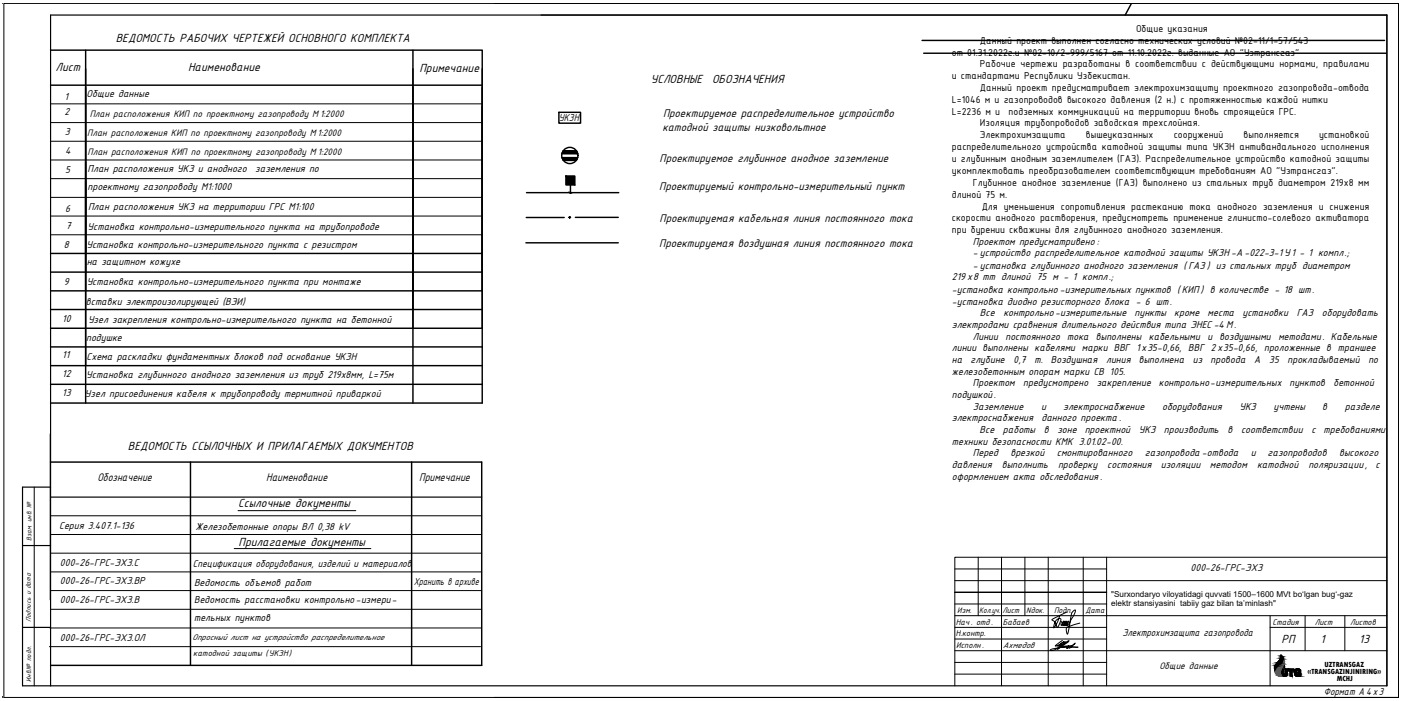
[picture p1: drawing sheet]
<svg xmlns="http://www.w3.org/2000/svg" width="594mm" height="297mm" viewBox="0 0 594 297" stroke-linecap="round" stroke-linejoin="round" font-family="sans-serif">
<defs><g id="words">
<g font-size="5.6">
<text x="49.1" y="17.6">ВЕДОМОСТЬ РАБОЧИХ ЧЕРТЕЖЕЙ ОСНОВНОГО КОМПЛЕКТА</text>
<text x="23.6" y="30.1">Лист</text>
<text x="79.8" y="30.1">Наименование</text>
<text x="177.9" y="30.6">Примечание</text>
<text x="276" y="35.3">УСЛОВНЫЕ</text>
<text x="302" y="35.3">ОБОЗНАЧЕНИЯ</text>
<text x="54.3" y="190.8">ВЕДОМОСТЬ ССЫЛОЧНЫХ И ПРИЛАГАЕМЫХ ДОКУМЕНТОВ</text>
<text x="101" y="215">Ссылочные документы</text>
<text x="101.2" y="231.3">Прилагаемые документы</text>
<text x="543.4" y="272.6">РП</text>
<text x="560" y="272.6">1</text>
<text x="576.4" y="272.6">13</text>
</g>
<g font-size="5.2">
<text x="281.2" y="49.8">Проектируемое распределительное устройство</text>
<text x="280.9" y="55.5">катодной защиты низковольтное</text>
<text x="279.7" y="68.5">Проектируемое глубинное анодное заземление</text>
<text x="279.5" y="80.6">Проектируемый контрольно-измерительный пункт</text>
<text x="279.7" y="93.9">Проектируемая кабельная линия постоянного тока</text>
<text x="279.5" y="104.7">Проектируемая воздушная линия постоянного тока</text>
<text x="41.3" y="203.8">Обозначение</text>
<text x="112.9" y="203.8">Наименование</text>
<text x="177.7" y="203.8">Примечание</text>
</g>
<g font-size="4.8">
<text x="36.7" y="41.2">Общие данные</text>
<text x="27.3" y="42.3">1</text>
<text x="27.3" y="48.7">2</text>
<text x="237" y="51.4">УКЗН</text>
<text x="27.5" y="57.2">3</text>
<text x="27.6" y="65.1">4</text>
<text x="27.6" y="73.1">5</text>
<text x="37.1" y="73.1">План расположения УКЗ и анодного</text>
<text x="108.2" y="73.1">заземления по</text>
<text x="37.1" y="80.7">проектному газопроводу М1:1000</text>
<text x="27.6" y="89.9">6</text>
<text x="37.3" y="89">План расположения УКЗ на территории ГРС М1:100</text>
<text x="28" y="97.1">7</text>
<text x="37.2" y="97.3">Установка контрольно-измерительного пункта на трубопроводе</text>
<text x="27.1" y="104.9">8</text>
<text x="36.7" y="105.2">Установка контрольно-измерительного пункта с резистром</text>
<text x="412.5" y="103.7">Проектом предусматривено :</text>
<text x="36.8" y="112.5">на защитном кожухе</text>
<text x="412.5" y="108.6">- устройство распределительное катодной защиты УКЗН -А -022-3-1 У1 - 1 компл.;</text>
<text x="412.5" y="113.9">- установка глубинного анодного заземления ( ГАЗ ) из стальных труб диаметром</text>
<text x="403.6" y="118.8">219х8 mm длиной 75 м - 1 компл.;</text>
<text x="27" y="120.9">9</text>
<text x="36.8" y="120.9">Установка контрольно-измерительного пункта при монтаже</text>
<text x="403.6" y="124.1">-установка контрольно -измерительных пунктов ( КИП ) в количестве - 18 шт.</text>
<text x="36.4" y="129.3">вставки электроизолирующей (ВЭИ)</text>
<text x="403.6" y="129.1">-установка диодно резисторного блока - 6 шт.</text>
<text x="26.4" y="136.4">10</text>
<text x="37.3" y="136.9">Узел закрепления контрольно-измерительного пункта на бетонной</text>
<text x="415.5" y="134">Все</text>
<text x="425.5" y="134">контрольно-измерительные</text>
<text x="481.1" y="134">пункты</text>
<text x="497.9" y="134">кроме</text>
<text x="512.1" y="134">места</text>
<text x="526.8" y="134">установки</text>
<text x="549.8" y="134">ГАЗ</text>
<text x="560.5" y="134">оборудовать</text>
<text x="403.6" y="139">электродами сравнения длительного действия типа ЭНЕС -4 М.</text>
<text x="36.5" y="144.4">подушке</text>
<text x="26.4" y="151.8">11</text>
<text x="36.7" y="152.4">Схема раскладки фундаментных блоков под основание УКЗН</text>
<text x="26.4" y="159.7">12</text>
<text x="36.6" y="160.2">Установка глубинного анодного заземления из труб 219х8мм, L=75м</text>
<text x="26.4" y="167.6">13</text>
<text x="36" y="168.4">Узел присоединения кабеля к трубопроводу термитной приваркой</text>
<text x="412.5" y="173.6">Заземление</text>
<text x="441.4" y="173.6">и</text>
<text x="450.8" y="173.6">электроснабжение</text>
<text x="492.8" y="173.6">оборудования</text>
<text x="525.6" y="173.6">УКЗ</text>
<text x="540.1" y="173.6">учтены</text>
<text x="560.7" y="173.6">в</text>
<text x="570.3" y="173.6">разделе</text>
<text x="403.6" y="178.6">электроснабжения</text>
<text x="441.6" y="178.6">данного проекта .</text>
<text x="415.4" y="183.5">Все</text>
<text x="425.3" y="183.5">работы</text>
<text x="442.6" y="183.5">в</text>
<text x="448.4" y="183.5">зоне</text>
<text x="459.9" y="183.5">проектной</text>
<text x="482.9" y="183.5">УКЗ</text>
<text x="493.6" y="183.5">производить</text>
<text x="520.5" y="183.5">в</text>
<text x="526.3" y="183.5">соответствии</text>
<text x="556.1" y="183.5">с</text>
<text x="561.3" y="183.5">требованиями</text>
<text x="403.6" y="188.5">техники безопасности КМК 3.01.02-00.</text>
<text x="412.5" y="193.4">Перед</text>
<text x="428.5" y="193.4">врезкой</text>
<text x="448.1" y="193.4">смонтированного</text>
<text x="485.5" y="193.4">газопровода -отвода</text>
<text x="530.4" y="193.4">и</text>
<text x="537.5" y="193.4">газопроводов</text>
<text x="567.8" y="193.4">высокого</text>
<text x="403.6" y="198.4">давления</text>
<text x="403.6" y="203.3">оформлением акта обследования .</text>
<text x="424.8" y="198.4">выполнить</text>
<text x="448.7" y="198.4">проверку</text>
<text x="469.5" y="198.4">состояния</text>
<text x="492.3" y="198.4">изоляции</text>
<text x="513" y="198.4">методом</text>
<text x="533" y="198.4">катодной</text>
<text x="554.8" y="198.4">поляризации,</text>
<text x="583.2" y="198.4">с</text>
<text x="25.1" y="224">Серия 3.407.1-136</text>
<text x="82.9" y="224.7">Железобетонные опоры ВЛ 0,38 kV</text>
<text x="25.4" y="239.7">000-26-ГРС-ЭХЗ.С</text>
<text x="81.8" y="240.2">Спецификация оборудования, изделий и материалов</text>
<text x="504.8" y="241.8">000-26-ГРС-ЭХЗ</text>
<text x="25.4" y="247.6">000-26-ГРС-ЭХЗ.ВР</text>
<text x="82.3" y="248.4">Ведомость объемов работ</text>
<text x="175.4" y="247.9">Xранить в архиве</text>
<text x="25.4" y="255.5">000-26-ГРС-ЭХЗ.В</text>
<text x="476" y="269.5">Электрохимзащита газопровода</text>
<text x="25.4" y="271.6">000-26-ГРС-ЭХЗ.ОЛ</text>
<text x="561.4" y="294.4">Формат А 4х3</text>
</g>
<g font-size="4.7">
<text x="412.5" y="143.9">Линии постоянного тока выполнены кабельными и воздушными методами. Кабельные</text>
<text x="403.6" y="148.9">линии выполнены кабелями марки ВВГ 1х35-0,66, ВВГ 2х35-0,66, проложенные в траншее</text>
<text x="403.6" y="153.8">на</text>
<text x="411.5" y="153.8">глубине</text>
<text x="429.8" y="153.8">0,7</text>
<text x="438.6" y="153.8">m.</text>
<text x="445.6" y="153.8">Воздушная</text>
<text x="469.1" y="153.8">линия</text>
<text x="482.9" y="153.8">выполнена</text>
<text x="505.9" y="153.8">из</text>
<text x="513.3" y="153.8">провода</text>
<text x="531.9" y="153.8">А</text>
<text x="538.2" y="153.8">35</text>
<text x="546" y="153.8">прокладываемый</text>
<text x="580.2" y="153.8">по</text>
<text x="403.6" y="158.8">железобетонным опорам марки СВ 105.</text>
<text x="412.5" y="163.7">Проектом</text>
<text x="433.9" y="163.7">предусмотрено</text>
<text x="465" y="163.7">закрепление</text>
<text x="491.4" y="163.7">контрольно-измерительных</text>
<text x="546.8" y="163.7">пунктов</text>
<text x="565.4" y="163.7">бетонной</text>
<text x="403.6" y="168.7">подушкой.</text>
<text x="82.3" y="255.6">Ведомость расстановки контрольно-измери-</text>
<text x="82.3" y="263.3">тельных пунктов</text>
</g>
<g font-size="4.6">
<text x="481.7" y="13.7">Общие указания</text>
<text x="403.6" y="23.6">от 01.31.2022г.и №02-10/2-999/5167 от 11.10.2022г. выданные АО &quot;Узтрансгаз&quot;</text>
<text x="415.5" y="18.6">Данный проект выполнен согласно технических условий №02-11/1-57/543</text>
<text x="415.5" y="28.5">Рабочие чертежи разработаны в соответствии с действующими нормами, правилами</text>
<text x="403.6" y="33.5">и стандартами Республики Узбекистан.</text>
<text x="415.5" y="38.4">Данный проект предусматривает электрохимзащиту проектного газопровода-отвода</text>
<text x="403.6" y="43.7">L=1046 м и газопроводов высокого давления (2 н.) с протяженностью каждой нитки</text>
<text x="403.6" y="48.7">L=2236 м и</text>
<text x="415.5" y="53.6">Изоляция трубопроводов заводская трехслойная.</text>
<text x="427.7" y="48.7">подземных коммуникаций на территории вновь строящейся ГРС.</text>
<text x="415.5" y="58.5">Электрохимзащита</text>
<text x="460.4" y="58.5">вышеуказанных</text>
<text x="497.7" y="58.5">сооружений</text>
<text x="527.3" y="58.5">выполняется</text>
<text x="559.3" y="58.5">установкой</text>
<text x="403.6" y="63.5">распределительного устройства катодной защиты типа УКЗН антивандального исполнения</text>
<text x="403.6" y="68.7">и глубинным анодным заземлителем (ГАЗ). Распределительное устройство катодной защиты</text>
<text x="403.6" y="73.7">укомплектовать преобразователем соответствующим требованиям АО &quot;Узтрансгаз&quot;.</text>
<text x="403.6" y="83.9">длиной 75 м.</text>
<text x="412.5" y="79">Глубинное анодное заземление (ГАЗ) выполнено из стальных труб диаметром 219х8 мм</text>
<text x="416.3" y="88.8">Для уменьшения сопротивления растеканию тока анодного заземления и снижения</text>
<text x="403.6" y="93.8">скорости анодного растворения, предусмотреть применение глинисто-солевого активатора</text>
<text x="403.6" y="98.8">при бурении скважины для глубинного анодного заземления.</text>
</g>
<g font-size="4.5">
<text x="38" y="49.7">План расположения КИП по проектному газопроводу М 1:2000</text>
<text x="37" y="57.4">План расположения КИП по проектному газопроводу М 1:2000</text>
<text x="37.1" y="65.5">План расположения КИП по проектному газопроводу М 1:2000</text>
<text x="491.6" y="283.5">Общие данные</text>
</g>
<g font-size="4">
<text x="405.3" y="264.8">Нач. отд.</text>
<text x="425.2" y="264.8">Бабаев</text>
<text x="539.6" y="264.7">Стадия</text>
<text x="557.5" y="264.7">Лист</text>
<text x="572.5" y="264.7">Листов</text>
<text x="405.4" y="274.7">Исполн .</text>
</g>
<text font-size="3.9" x="405.3" y="269.6">Н.контр.</text>
<g font-size="3.8">
<text x="405.9" y="259.8">Изм.</text>
<text x="415.2" y="259.8">Кол.уч.</text>
<text x="425" y="259.8">Лист</text>
<text x="435.2" y="259.8">Nдок.</text>
<text x="447" y="259.8">Подп.</text>
<text x="460.3" y="259.8">Дата</text>
<text x="81.5" y="271.4">Опросный лист на устройство распределительное</text>
<text x="425.2" y="274.6">Ахмедов</text>
<text x="81.9" y="277.8">катодной защиты (УКЗН)</text>
</g>
<g font-size="3.5">
<text x="471.2" y="252.8">&quot;Surxondaryo viloyatidagi quvvati 1500–1600 MVt boʻlgan bugʻ-gaz</text>
<text x="471.2" y="257">elektr stansiyasini tabiiy gaz bilan taʼminlash&quot;</text>
</g>
<g font-size="3.3">
<text x="554.5" y="285.6">«TRANSGAZINJINIRING»</text>
<text x="561.7" y="282.5">UZTRANSGAZ</text>
<text x="566.8" y="288.8">MCHJ</text>
</g>
<g font-size="3.1">
<text x="13.3" y="229.4" transform="rotate(-90 13.3 229.4)">Взам. инв. №</text>
<text x="13.1" y="263.5" transform="rotate(-90 13.1 263.5)">Подпись и дата</text>
<text x="13.3" y="288.9" transform="rotate(-90 13.3 288.9)">Инв.№ подл.</text>
</g>
</g></defs>
<!-- layer: 0 -->
<path d="M21.4 210.6h182.9" fill="none" stroke="#000" stroke-width=".5"/>
<path d="M391 17.1h196.1M479.8 1.4l-2.7 5M391.7 22.6h196.1M21.4 195.8h182.9M80.8 195.8v86.1M174.5 195.8v86.1M21.4 281.9h182.9" fill="none" stroke="#000" stroke-width=".61"/>
<path d="M204.3 195.8v86.1" fill="none" stroke="#000" stroke-width=".61"/>
<g fill="none" stroke="#000" stroke-width=".42">
<path d="M1.6 1.4h591.4v294.1h-591.4zM209.6 1.4h383.4M21.4 59.9h183.1M21.4 51.9h183.1M21.4 44h183.1M21.4 75.7h183.1M21.4 67.8h183.1M21.4 83.6h183.1M21.4 99.5h183.1M21.4 91.5h183.1M21.4 218.6h182.9M21.4 226.5h182.9"/>
<path d="M21.4 234.4h182.9M21.4 242.3h182.9M21.4 250.2h182.9M21.4 258.2h182.9M20.9 274h182.9M21.2 266.1h182.8"/>
</g>
<!-- layer: 0 -->
<path d="M100.9 216.4h50M99.3 232.5h58M450.5 271.4l-3 2.2a4.3 4.3 0 0 0 3.5-1.6l.2-.1-2.6 1.9 1.9-.7 1.5-1.1-2.6 2M450.5 273.8l-.3 .5M450.8 273.8l-.9 .6M453.5 273.9l-.6 .2 .2-.5 .3 .3-1 .9-.1-.2 .8-.4v-.6l-.3 .4h-.5l.2-.3-.2 .4h-.5l.3-.4-.8 .6 .2-.5-1.1 .5M453.6 274.5l.8-.2-.2-.2 2.9 .1-6.8 .1-3.7 .6-1.3 .5a2.04 2.04 0 0 0 2.8-.5l5.2-3.4-.7 .8-4.2 2.9M453.8 274.1l.3-.5-.4 .1-.2 .3 .8-.2 1.6-1.3-2.6 2.3M454.3 273.9l.5-.1-.7 .3" fill="none" stroke="#000" stroke-width=".42"/>
<path d="M21.4 6.4h566.7v284.2h-566.7zM21.3 183.9v70.3" fill="none" stroke="#000" stroke-width=".5"/>
<!-- layer: SHTAMP -->
<path d="M21.4 206.4h-11.8v84.2h11.8M9.6 231.2h11.8M9.6 265.8h11.8" fill="none" stroke="#000" stroke-width=".5"/>
<path d="M14.5 206.4v84.2" fill="none" stroke="#000" stroke-width=".42"/>
<g fill="none" stroke="#000" stroke-width=".61">
<path d="M21.4 21.3h183.1v86.1h-183.1M21.4 36.1h183.1M36.3 21.3v149.5M175.1 21.3v149.5M204.5 29.2v141.6h-183.1M237 47.6h9.2v4.6h-9.2zM238.3 65.1h6.7M238.3 66.8h6.7M238.8 63.9h5.7M238.9 68h5.5M240 74.6h3.7v3.7h-3.7zM241.9 78.3v3.2"/>
<path d="M223.1 92.2h16.1M223.3 81.6h18.5M242 81.6h20.4M244 92.1h18.2M21.4 115.3h183.1M223 102.9h39.2M21.4 123.2h183.1M21.4 131.2h183.1M21.4 139.1h183.1M21.4 147h183.1M21.4 154.9h183.1M21.4 162.8h183.1"/>
<circle cx="241.6" cy="65.9" r="3.4"/>
<circle cx="241.6" cy="92.1" r=".15"/>
<circle cx="241.9" cy="81.6" r=".13"/>
</g>
<g fill="#000" stroke="#000" stroke-width=".42">
<path d="M241.5 92.2h.2z"/>
<path d="M240 74.6l3.7 3.7v-3.7zM240 74.6l3.7 3.7h-3.7z"/>
<path d="M238.8 63.9l5.9 .4-.2-.4zM238.8 63.9l5.9 .4h-6.1z"/>
<path d="M238.7 67.6l5.7 .4 .2-.4zM238.7 67.6l5.7 .4h-5.5z"/>
<path d="M238.6 64.3l6.3 .4-.2-.4zM238.6 64.3l6.3 .4h-6.5z"/>
<path d="M238.5 67.2l6.1 .4 .2-.4zM238.5 67.2l6.1 .4h-5.9z"/>
<path d="M238.4 64.7l6.6 .4-.1-.4zM238.4 64.7l6.6 .4h-6.7z"/>
<path d="M238.3 66.8l6.5 .4 .2-.4zM238.3 66.8l6.5 .4h-6.3z"/>
<path d="M241.5 92h.2zM241.5 92h.2z"/>
<path d="M241.5 92h.2zM241.5 92h.2z"/>
<path d="M241.4 92h.3zM241.4 92h.3z"/>
<path d="M241.4 92.2h.3zM241.4 92.2h.3z"/>
<path d="M241.4 92l.3 .1zM241.4 92l.3 .1z"/>
<path d="M241.4 92.1h.3zM241.4 92.1h.3z"/>
<path d="M241.4 92.1l.3 .1zM241.4 92.1l.3 .1z"/>
<path d="M241.4 92.2h.3zM241.4 92.2h.3z"/>
<path d="M241.4 92.2h.3zM241.4 92.2h.3z"/>
<path d="M241.8 81.7h.2zM241.8 81.7h.2z"/>
<path d="M241.8 81.7h.2zM241.8 81.7h.2z"/>
<path d="M241.8 81.6h.2zM241.8 81.6h.2z"/>
<path d="M241.8 81.6h.2zM241.8 81.6h.2z"/>
<path d="M241.8 81.6h.2zM241.8 81.6h.2z"/>
<path d="M241.8 81.6l.2 .1zM241.8 81.6l.2 .1z"/>
<path d="M241.8 81.7h.2zM241.8 81.7h.2z"/>
</g>
<g fill="none" stroke="#000" stroke-width=".42">
<path d="M414.8 236.1v24.8M424.7 236.1v54.5M434.6 236.1v24.8M444.5 236.1v54.5M459.3 236.1v54.5M469.2 236.1v54.5M588.1 236.1h-183.2v54.5M404.9 251h64.4h-64.4M404.9 241.1h64.4M404.9 255.9h64.4M404.9 246h64.4M404.9 265.8h64.4"/>
<path d="M404.9 270.8h64.4M404.9 260.9h64.4M404.9 275.7h64.4M404.9 280.7h64.4M404.9 285.6h64.4"/>
</g>
<path d="M469.2 246h118.9M469.2 260.9h118.9M469.2 275.7h118.9M538.6 260.9v29.7M538.6 265.8h49.5M553.4 260.9v14.8M570.3 260.9v14.8" fill="none" stroke="#000" stroke-width=".42"/>
<path d="M469.2 246h.1" fill="none" stroke="#000" stroke-width=".42"/>
<!-- layer: 12321 -->
<g fill="#000" stroke="#000" stroke-width=".42">
<path d="M543.2 277.6l.4 .4h-.4zM540.5 283.6v.5zM544.4 286.6h.5zM544.6 281.6v.6h-.3zM549.9 286.6h.6zM550 283.4h.5z"/>
<path d="M543.2 278l.4 .1zM543.2 278l.4 .1z"/>
<path d="M543.2 278.1l.5 .1zM543.2 278.1l.5 .1z"/>
<path d="M543.2 278.2l.6 .2zM543.2 278.2l.6 .2h-.6z"/>
<path d="M543.2 278.4l.7 .1zM543.2 278.4l.7 .1z"/>
<path d="M543.2 278.5l.7 .1zM543.2 278.5l.7 .1z"/>
<path d="M542.4 279.9l1.4 .2 .1-.2zM542.4 279.9l1.4 .2h-1.5z"/>
<path d="M543.1 278.6l.9 .3-.1-.3zM543.1 278.6l.9 .3h-.9z"/>
<path d="M542.6 279.7h1.3zM542.6 279.7l1.3 .2z"/>
<path d="M542.6 279.6h1.3zM542.6 279.6l1.3 .1z"/>
<path d="M543.1 278.9h.9zM543.1 278.9h.9z"/>
<path d="M543 278.9l1 .2zM543 278.9l1 .2h-1.1z"/>
<path d="M542.9 279.1l1.1 .3v-.3zM542.9 279.1l1.1 .3h-1.2z"/>
<path d="M542.8 279.4h1.2zM542.8 279.4h1.2z"/>
<path d="M542.8 279.4l1.1 .2 .1-.2zM542.8 279.4l1.1 .2h-1.3z"/>
<path d="M540.5 283.3l.2 .3 .1-.3zM540.5 283.3l.2 .3z"/>
<path d="M540.5 283.1h.4zM540.5 283.1h.4z"/>
<path d="M540.5 283.1h.4zM540.5 283.1l.3 .2z"/>
<path d="M540.6 282.8l.3 .3 .3-.3zM540.6 282.8l.3 .3h-.4z"/>
<path d="M540.6 282.4l.6 .4 .3-.4zM540.6 282.4l.6 .4h-.6z"/>
<path d="M540.7 282.2h1zM540.7 282.2l.8 .2z"/>
<path d="M540.7 282l1 .2 .2-.2zM540.7 282l1 .2h-1z"/>
<path d="M540.9 281.8h1.2zM540.9 281.8l1 .2h-1.2z"/>
<path d="M540.9 281.7h1.4zM540.9 281.7l1.2 .1z"/>
<path d="M541.1 281.5l1.2 .2 .3-.2zM541.1 281.5l1.2 .2h-1.4z"/>
<path d="M541.4 281.1l1.2 .4 .4-.4zM541.4 281.1l1.2 .4h-1.5z"/>
<path d="M541.7 280.7l1.3 .4 .3-.4zM541.7 280.7l1.3 .4h-1.6z"/>
<path d="M541.7 280.7h1.7zM541.7 280.7h1.6z"/>
<path d="M541.9 280.5h1.6zM541.9 280.5l1.5 .2h-1.7z"/>
<path d="M542.1 280.3l1.4 .2 .2-.2zM542.1 280.3l1.4 .2h-1.6z"/>
<path d="M542.3 280.1l1.4 .2 .1-.2zM542.3 280.1l1.4 .2h-1.6z"/>
<path d="M543.3 284.8l.9 .1zM543.3 284.8l.9 .1z"/>
<path d="M543.3 284.9l1 .6-.1-.6zM543.3 284.9l1 .6h-1z"/>
<path d="M543.4 284.2l.9 .2v-.2zM543.4 284.2l.9 .2h-1z"/>
<path d="M543.3 284.4l.9 .4 .1-.4zM543.3 284.4l.9 .4h-.9z"/>
<path d="M543.3 285.5h1zM543.3 285.5h1z"/>
<path d="M543.3 285.5l1 .1zM543.3 285.5l1 .1z"/>
<path d="M543.4 284h.9zM543.4 284l.9 .2z"/>
<path d="M543.4 285.6l.9 .1zM543.4 285.6l.9 .1z"/>
<path d="M543.4 285.7l1 .1zM543.4 285.7l1 .1z"/>
<path d="M543.6 283.6l.7 .4 .1-.4zM543.6 283.6l.7 .4h-.9z"/>
<path d="M543.4 285.8l1.1 .1zM543.4 285.8l1.1 .1z"/>
<path d="M544.4 286.6h.5zM544.5 286.6h.4z"/>
<path d="M543.8 283.2l.6 .4v-.4zM543.8 283.2l.6 .4h-.8z"/>
<path d="M543.9 282.9l.5 .3 .1-.3zM543.9 282.9l.5 .3h-.6z"/>
<path d="M544.2 282.4l.3 .5 .1-.5zM544.2 282.4l.3 .5h-.6z"/>
<path d="M544.3 282.2l.3 .2zM544.3 282.2l.3 .2z"/>
<path d="M543.4 285.9h1.3zM543.4 285.9h1.3z"/>
<path d="M544.1 286.5h1.1zM544.1 286.5h1.1z"/>
<path d="M544.2 286.5h1zM544.2 286.5l.7 .1z"/>
<path d="M543.9 286.4h1.5zM543.9 286.4l1.3 .1z"/>
<path d="M543.7 286.2h1.9zM543.7 286.2l1.7 .2zM543.9 286.4h1.5zM543.9 286.4h1.5z"/>
<path d="M543.6 286.2h2zM543.6 286.2h2z"/>
<path d="M543.5 286h2.2zM543.5 286l2.1 .2z"/>
<path d="M543.5 285.9h2.3zM543.5 285.9l2.2 .1z"/>
<path d="M544.8 285.8l1 .1zM544.7 285.9h1.1z"/>
<path d="M543.4 285.9h2.4zM543.4 285.9h2.4z"/>
<path d="M544.9 285.7h.9zM544.8 285.8h1z"/>
<path d="M545 285.6l.8 .1zM545 285.6l.8 .1z"/>
<path d="M544.9 285.7h.9zM544.9 285.7h.9z"/>
<path d="M545 283.5l.9 1.9v-1.9zM545 283.5l.9 1.9h-.9zM545 285.4h.9zM545 285.4h.9z"/>
<path d="M545 285.4h.9zM545 285.4l.8 .2z"/>
<path d="M547 284.3l.9 2.2v-2.2zM547 284.3l.9 2.2h-.9z"/>
<path d="M546.3 283.5l2.4 .8v-.8zM546.3 283.5l2.4 .8h-2.4z"/>
<path d="M549 284.6l.8 .3v-.3zM549 284.6l.8 .3h-.9z"/>
<path d="M548.9 284.9l.9 .1zM548.9 284.9l.9 .1z"/>
<path d="M548.9 285l.9 .3v-.3zM548.9 285l.9 .3h-.9z"/>
<path d="M548.9 285.3h.9zM548.9 285.3h.9z"/>
<path d="M548.9 285.3l.9 .2zM548.9 285.3l.9 .2z"/>
<path d="M549 285.5l.8 .1zM549 285.5l.8 .1z"/>
<path d="M549 284.4h.8zM549 284.4l.8 .2z"/>
<path d="M549 284.3h.8zM549 284.3l.8 .1z"/>
<path d="M549 285.6l.9 .1zM549 285.6l.9 .1z"/>
<path d="M549.1 284.2h.8zM549.1 284.2l.7 .1z"/>
<path d="M549 285.7l1 .1zM549 285.7l1 .1z"/>
<path d="M549.9 286.6h.5zM550.1 286.6h.3z"/>
<path d="M549.1 284.2h.9zM549.1 284.2h.8z"/>
<path d="M549 285.8h1zM549 285.8h1z"/>
<path d="M549 285.8h1.1zM549 285.8h1.1z"/>
<path d="M549.1 284.2h.9zM549.1 284.2h.9z"/>
<path d="M549.1 284.1h1zM549.1 284.1l.9 .1z"/>
<path d="M549.1 285.8h1zM549.1 285.8h1z"/>
<path d="M549.1 285.8l1.2 .1zM549.1 285.8l1.2 .1z"/>
<path d="M549.1 284.1h1.1zM549.1 284.1h1z"/>
<path d="M550 283.4h.6zM549.8 283.4h.8z"/>
<path d="M549.8 286.6h.7zM549.8 286.6h.7z"/>
<path d="M549.8 283.4l1 .1zM549.7 283.5h1.1z"/>
<path d="M549.6 286.5h1.1zM549.6 286.5l.9 .1z"/>
<path d="M549.7 283.5h1.1zM549.6 283.5h1.2z"/>
<path d="M549.6 283.5l1.4 .1zM549.6 283.5l1.4 .1z"/>
<path d="M549.4 286.3h1.5zM549.4 286.3l1.3 .2z"/>
<path d="M549.5 283.6h1.5zM549.4 283.6h1.6z"/>
<path d="M549.4 283.6l1.8 .1zM549.4 283.6l1.8 .1z"/>
<path d="M549.4 283.7l1.8 .1zM549.4 283.7l1.8 .1z"/>
<path d="M549.3 283.8l2 .1zM549.3 283.8l2 .1z"/>
<path d="M549.2 283.9l2.2 .1zM549.2 283.9l2.2 .1z"/>
<path d="M549.2 284l2.2 .1zM549.2 284l2.2 .1z"/>
<path d="M549.1 284.1h2.3zM549.1 284.1h2.3z"/>
<path d="M550.2 284.1l1.2 .1zM550.2 284.1l1.2 .1z"/>
<path d="M550.5 284.2h1zM550.5 284.2h1z"/>
<path d="M550.6 284.2l.9 .1zM550.6 284.2l.9 .1zM550.7 284.3h.8zM550.7 284.3h.8z"/>
<path d="M550.7 284.3l.8 .1zM550.7 284.3l.8 .1z"/>
<path d="M550.7 284.4l.8 .1zM550.7 284.4l.8 .1z"/>
<path d="M550.4 284.9l1.1 .6v-.6zM550.4 284.9l1.1 .6h-1.1z"/>
<path d="M550.8 285.5l.7 .1zM550.8 285.5l.7 .1z"/>
<path d="M550.8 285.6l.7 .1zM550.8 285.6l.7 .1z"/>
<path d="M550.7 285.7l.8 .1zM550.7 285.7l.8 .1z"/>
<path d="M550.7 285.8h.8zM550.5 285.8h1z"/>
<path d="M550.5 285.8l1 .1zM550.3 285.9h1.2z"/>
<path d="M549.1 285.9l2.4 .3v-.3zM549.1 285.9l2.4 .3h-2.2z"/>
<path d="M549.3 286.2l2.2 .1zM549.3 286.2l2.2 .1zM549.4 286.3h2.1zM549.4 286.3h2.1z"/>
<path d="M550.9 286.3l.6 .2zM550.9 286.3l.6 .2z"/>
</g>
<path d="M543.2 277.6l.5 .6a2.1 2.1 0 0 1-.7 2.9l-1.8 1.7-.7 1.3a4.6 4.6 0 0 1 2.1-4.4l.6-1.2zM544.6 281.6l-.3 3.9a.39 .39 0 0 0 .4 .4 .39 .39 0 0 0 .3-.5v-1.9h.9v1.9a1.39 1.39 0 0 1-1.9 1.1 1.39 1.39 0 0 1-.7-2.1zM546.3 283.5h2.4v.8h-.8v2.2h-.9v-2.2h-.7zM549.4 283.6a1.26 1.26 0 0 1 2.1 .9l-.8-.2a.49 .49 0 0 0-.6-.2 .49 .49 0 0 0-.3 .5v.4a.55 .55 0 0 0 .2 .8 .55 .55 0 0 0 .8-.3h-.4v-.6h1.1v1.6l-.6-.2a1.55 1.55 0 0 1-1.9-.6 1.55 1.55 0 0 1 .4-2.1z" fill="none" stroke="#000" stroke-width=".5"/>
<g fill="#41c20a" stroke="#41c20a" stroke-width=".42">
<path d="M542.6 286.6h.9z"/>
<path d="M544.3 280.1l.1 .1zM544.3 280.1l.1 .1z"/>
<path d="M544.3 280.2l.1 .2zM544.3 280.2l.1 .2z"/>
<path d="M544.2 280.4l.2 .2zM544.2 280.4l.2 .2h-.4z"/>
<path d="M544 280.6l.4 .1zM544 280.6l.4 .1z"/>
<path d="M544 280.7l.4 .2zM544 280.7l.4 .2h-.6z"/>
<path d="M543.8 280.9l.6 .2v-.2zM543.8 280.9l.6 .2h-.8z"/>
<path d="M543.6 281.1h.8zM543.6 281.1l.7 .2h-.9z"/>
<path d="M543.4 281.3l.8 .3 .1-.3zM543.2 281.6l.2-.3 .8 .3z"/>
<path d="M543.2 281.6h1zM542.9 281.7h1.2z"/>
<path d="M542.9 281.7l.9 .7 .3-.7zM542.3 282.4l.6-.7 .9 .7z"/>
<path d="M542.3 282.4h1.5zM542.1 282.6h1.6z"/>
<path d="M542.1 282.6l1.4 .4 .2-.4zM541.6 283l.5-.4 1.4 .4z"/>
<path d="M541.6 283h1.9zM541.6 283l1.8 .1h-2z"/>
<path d="M541.4 283.1h2zM541.4 283.1l1.9 .1z"/>
<path d="M541.4 283.2l1.8 .2 .1-.2zM541.4 283.2l1.8 .2h-2z"/>
<path d="M541.2 283.4h2zM541.2 283.4l2 .2z"/>
<path d="M541.1 283.6h2.1zM541.1 283.6l2 .1z"/>
<path d="M541 283.7l2.1 .3v-.3zM541 283.7l2.1 .3h-2.2zM540.9 284h2.2zM540.9 284h2.2z"/>
<path d="M540.9 284l2.1 .3 .1-.3zM540.9 284l2.1 .3h-2.1z"/>
<path d="M540.9 284.3h2.1zM540.9 284.3l2.1 .1z"/>
<path d="M540.9 284.4h2.1zM540.9 284.4l2 .2z"/>
<path d="M540.9 284.6l2 .3v-.3zM540.9 284.6l2 .3h-2zM540.9 284.9h2zM540.9 284.9h2z"/>
<path d="M540.9 284.9l2 .3v-.3zM540.9 284.9l2 .3h-1.9z"/>
<path d="M541 285.2l1.9 .1zM541 285.2l1.9 .1z"/>
<path d="M541.1 285.3l1.9 .2zM541.1 285.3l1.9 .2z"/>
<path d="M541.1 285.5l1.9 .2v-.2zM541.1 285.5l1.9 .2h-1.7z"/>
<path d="M541.3 285.7l1.7 .1zM541.3 285.7l1.7 .1z"/>
<path d="M541.4 285.8l1.7 .2zM541.4 285.8l1.7 .2z"/>
<path d="M541.5 286l1.7 .2zM541.5 286l1.7 .2z"/>
<path d="M541.7 286.2h1.5zM541.7 286.2h1.5z"/>
<path d="M541.8 286.2l1.5 .1zM541.8 286.2l1.5 .1z"/>
<path d="M542 286.3l1.4 .2zM542 286.3l1.4 .2z"/>
<path d="M542.3 286.5l1.2 .1zM542.3 286.5l1.2 .1z"/>
<path d="M542.6 286.6h.9zM542.7 286.6h.8z"/>
</g>
<path d="M544.4 279.8a4.5 4.5 0 0 1-1.2 3.8l-.3 1.7 .6 1.3a2.16 2.16 0 0 1-2.5-1.4 2.16 2.16 0 0 1 1.1-2.6l1.7-1.7z" fill="none" stroke="#41c20a" stroke-width=".5"/>
<path d="M1 1.4h.1M1 295.5h.1" fill="none" stroke="#000" stroke-width=".42"/>
<path d="M452.4 259.3l-6.4 3.3a5 5 0 0 1 2.4 3.3l.5-.7a3.7 3.7 0 0 0 .8-3 2.76 2.76 0 0 0-2.8 3.2l-.1 .6 1.4-2 1.3-3.3M450.2 263.3a1.04 1.04 0 0 0-.1 1.7l.9-1.8-.5 1.2 .1 .6 .4-.1 .6-1.7-.2 .3a.93 .93 0 0 0 0 1.6l.7-1.1v-.8a1.35 1.35 0 0 0 0 1.9l.6-.6 .3-1.3-.7 1.7a.67 .67 0 0 0 .8 .1 .67 .67 0 0 0 .3-.8l2.3-4.2a.98 .98 0 0 0 .1-1.5l-.3 .1a4 4 0 0 0-1.6 3.8l-1.3 6.3-.2-.4a1.75 1.75 0 0 1 1-2.8l4.5-1.5" fill="none" stroke="#000" stroke-width=".42"/>
<use href="#words"/>
</svg>
